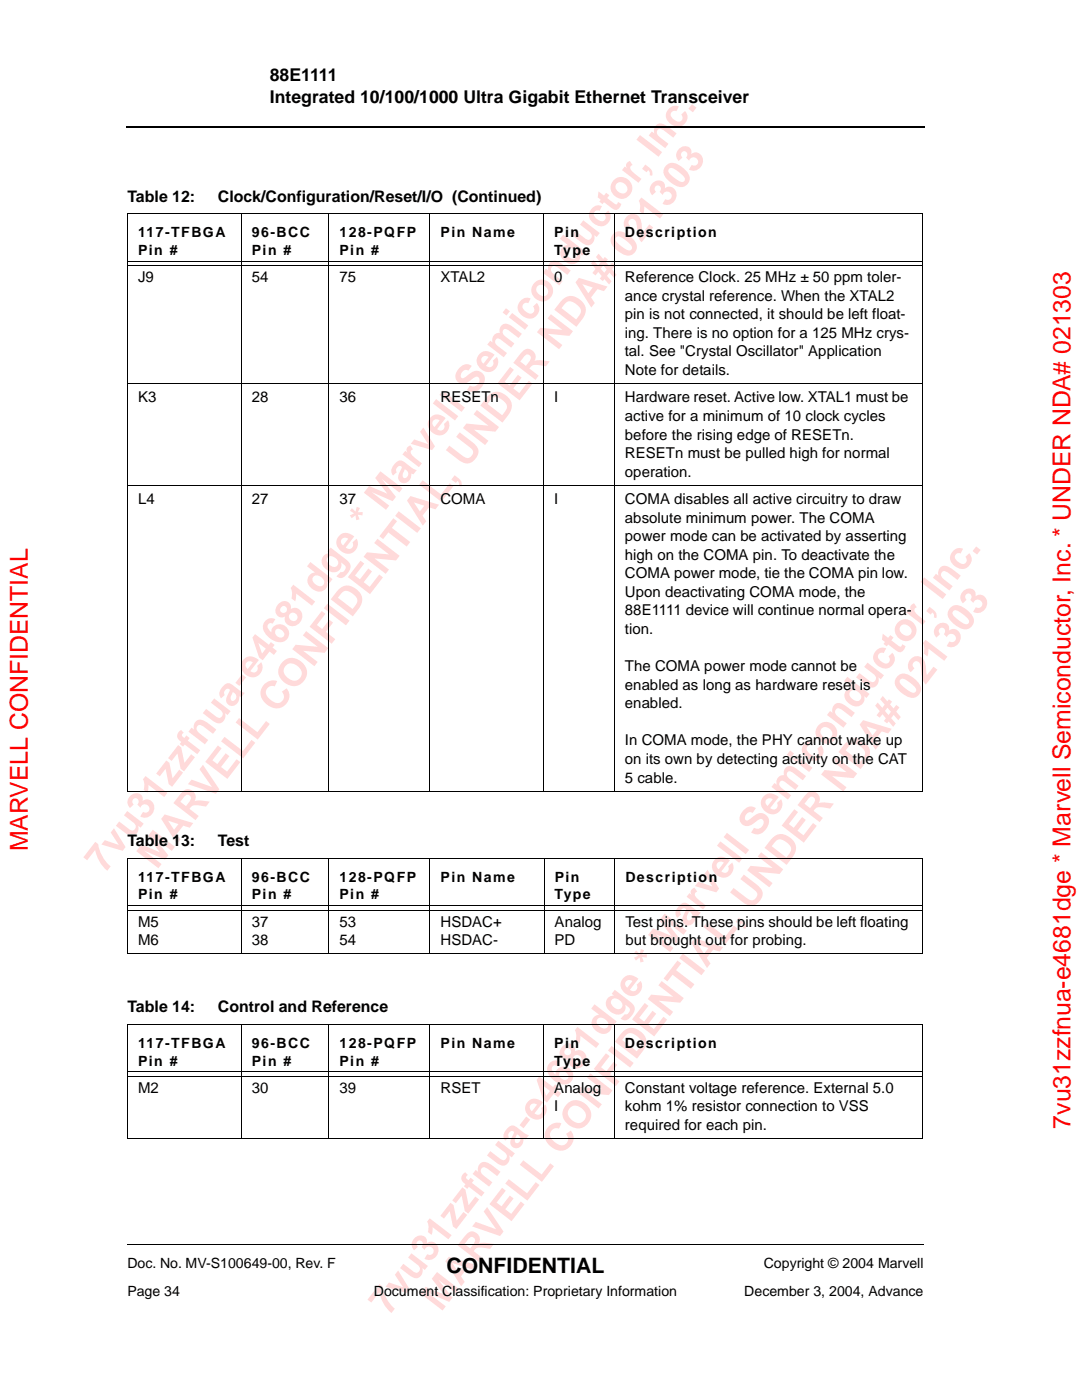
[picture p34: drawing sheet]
<svg xmlns="http://www.w3.org/2000/svg" width="216mm" height="279mm" viewBox="0 0 216 279" stroke-linecap="round" stroke-linejoin="round" font-family="sans-serif">
<defs><g id="words">
<g font-size="7.8" fill="#ffdada">
<text x="31.3" y="173.7" transform="rotate(-52 31.3 173.7)">MARVELL CONFIDENTIAL, UNDER NDA# 021303</text>
<text x="20.8" y="174.6" transform="rotate(-52 20.8 174.6)">7vu31zzfnua-e4681dge * Marvell Semiconductor, Inc.</text>
<text x="77.5" y="262.8" transform="rotate(-52 77.5 262.8)">7vu31zzfnua-e4681dge * Marvell Semiconductor, Inc.</text>
<text x="87.9" y="262" transform="rotate(-52 87.9 262)">MARVELL CONFIDENTIAL, UNDER NDA# 021303</text>
</g>
<g font-size="4.9" fill="#f00">
<text x="5.5" y="169.9" transform="rotate(-90 5.5 169.9)">MARVELL CONFIDENTIAL</text>
<text x="213.5" y="225.2" transform="rotate(-90 213.5 225.2)">7vu31zzfnua-e4681dge * Marvell Semiconductor, Inc. * UNDER NDA# 021303</text>
</g>
<text font-size="4.2" x="89" y="254">CONFIDENTIAL</text>
<g font-size="3.5">
<text x="53.8" y="16.3">88E1111</text>
<text x="53.8" y="20.5">Integrated 10/100/1000 Ultra Gigabit Ethernet Transceiver</text>
</g>
<g font-size="3.2">
<text x="25.4" y="40.2">Table 12:</text>
<text x="43.4" y="40.2">Clock/Configuration/Reset/I/O (Continued)</text>
<text x="25.4" y="168.8">Table 13:</text>
<text x="43.5" y="168.8">Test</text>
<text x="25.4" y="202">Table 14:</text>
<text x="43.5" y="202">Control and Reference</text>
</g>
<g font-size="3">
<text x="27.5" y="56.3">J9</text>
<text x="50.2" y="56.3">54</text>
<text x="67.7" y="56.3">75</text>
<text x="87.8" y="56.3">XTAL2</text>
<text x="110.5" y="56.3">0</text>
<text x="124.6" y="56.3">Reference Clock. 25 MHz ± 50 ppm toler-</text>
<text x="124.6" y="60">ance crystal reference. When the XTAL2</text>
<text x="124.6" y="63.7">pin is not connected, it should be left float-</text>
<text x="124.6" y="67.4">ing. There is no option for a 125 MHz crys-</text>
<text x="124.6" y="71.1">tal. See &quot;Crystal Oscillator&quot; Application</text>
<text x="124.6" y="74.8">Note for details.</text>
<text x="27.5" y="80.3">K3</text>
<text x="50.2" y="80.3">28</text>
<text x="67.7" y="80.3">36</text>
<text x="87.8" y="80.3">RESETn</text>
<text x="110.5" y="80.3">I</text>
<text x="124.6" y="80.3">Hardware reset. Active low. XTAL1 must be</text>
<text x="124.6" y="84">active for a minimum of 10 clock cycles</text>
<text x="124.6" y="87.7">before the rising edge of RESETn.</text>
<text x="124.6" y="91.4">RESETn must be pulled high for normal</text>
<text x="124.6" y="95.1">operation.</text>
<text x="27.5" y="100.6">L4</text>
<text x="50.2" y="100.6">27</text>
<text x="67.7" y="100.6">37</text>
<text x="87.8" y="100.6">COMA</text>
<text x="110.5" y="100.6">I</text>
<text x="124.6" y="100.6">COMA disables all active circuitry to draw</text>
<text x="124.6" y="104.3">absolute minimum power. The COMA</text>
<text x="124.6" y="108">power mode can be activated by asserting</text>
<text x="124.6" y="111.7">high on the COMA pin. To deactivate the</text>
<text x="124.6" y="115.4">COMA power mode, tie the COMA pin low.</text>
<text x="124.6" y="119.1">Upon deactivating COMA mode, the</text>
<text x="124.6" y="122.8">88E1111 device will continue normal opera-</text>
<text x="124.6" y="126.5">tion.</text>
<text x="124.6" y="133.9">The COMA power mode cannot be</text>
<text x="124.6" y="137.6">enabled as long as hardware reset is</text>
<text x="124.6" y="141.3">enabled.</text>
<text x="124.6" y="148.8">In COMA mode, the PHY cannot wake up</text>
<text x="124.6" y="152.5">on its own by detecting activity on the CAT</text>
<text x="124.6" y="156.2">5 cable.</text>
<text x="27.5" y="184.9">M5</text>
<text x="50.2" y="184.9">37</text>
<text x="67.7" y="184.9">53</text>
<text x="87.8" y="184.9">HSDAC+</text>
<text x="110.6" y="184.9">Analog</text>
<text x="124.7" y="184.9">Test pins. These pins should be left floating</text>
<text x="27.5" y="188.6">M6</text>
<text x="50.2" y="188.6">38</text>
<text x="67.7" y="188.6">54</text>
<text x="87.8" y="188.6">HSDAC-</text>
<text x="110.6" y="188.6">PD</text>
<text x="124.7" y="188.6">but brought out for probing.</text>
<text x="27.5" y="218.1">M2</text>
<text x="50.2" y="218.1">30</text>
<text x="67.7" y="218.1">39</text>
<text x="87.8" y="218.1">RSET</text>
<text x="110.5" y="221.8">I</text>
<text x="110.5" y="218.1">Analog</text>
<text x="124.6" y="218.1">Constant voltage reference. External 5.0</text>
<text x="124.6" y="221.8">kohm 1% resistor connection to VSS</text>
<text x="124.6" y="225.5">required for each pin.</text>
</g>
<g font-size="2.8">
<text x="27.5" y="47.4">117-TFBGA</text>
<text x="50.2" y="47.4">96-BCC</text>
<text x="67.7" y="47.4">128-PQFP</text>
<text x="87.8" y="47.4">Pin Name</text>
<text x="110.5" y="47.4">Pin</text>
<text x="124.6" y="47.4">Description</text>
<text x="27.5" y="50.9">Pin #</text>
<text x="50.2" y="50.9">Pin #</text>
<text x="67.7" y="50.9">Pin #</text>
<text x="110.5" y="50.9">Type</text>
<text x="27.5" y="176">117-TFBGA</text>
<text x="27.5" y="179.5">Pin #</text>
<text x="50.2" y="176">96-BCC</text>
<text x="50.2" y="179.5">Pin #</text>
<text x="67.7" y="176">128-PQFP</text>
<text x="67.7" y="179.5">Pin #</text>
<text x="87.8" y="176">Pin Name</text>
<text x="110.6" y="179.5">Type</text>
<text x="110.6" y="176">Pin</text>
<text x="124.7" y="176">Description</text>
<text x="27.5" y="209.1">117-TFBGA</text>
<text x="50.2" y="209.1">96-BCC</text>
<text x="67.7" y="209.1">128-PQFP</text>
<text x="87.8" y="209.1">Pin Name</text>
<text x="110.5" y="209.1">Pin</text>
<text x="124.6" y="209.1">Description</text>
<text x="27.5" y="212.7">Pin #</text>
<text x="50.2" y="212.7">Pin #</text>
<text x="67.7" y="212.7">Pin #</text>
<text x="110.5" y="212.7">Type</text>
<text x="25.4" y="253.1">Doc. No. MV-S100649-00, Rev. F</text>
<text x="152.3" y="253.1">Copyright © 2004 Marvell</text>
<text x="25.4" y="258.7">Page 34</text>
<text x="74.5" y="258.7">Document Classification: Proprietary Information</text>
<text x="148.4" y="258.7">December 3, 2004, Advance</text>
</g>
</g></defs>
<path d="M25.2 25.2h.2v.4h-.2z" fill="#000"/>
<path d="M25.4 25.4h159" fill="none" stroke="#000" stroke-width=".36"/>
<path d="M25.4 248.4h158.7" fill="none" stroke="#000" stroke-width=".2"/>
<path d="M23.2 6.8h28.5v17.9h-28.5z" fill="#fff"/>
<g fill="none" stroke="#000" stroke-width=".2">
<path d="M25.4 42.7h158.5M25.4 42.7v115.2h158.5M25.4 52.1h158.5M25.4 53h158.5M48.1 42.7v115.2M65.6 42.7v115.2M85.7 42.7v115.2M108.4 42.7v115.2M122.5 42.7v115.2M183.9 42.7v115.2M25.4 76.6h158.5M25.4 96.8h158.5"/>
<path d="M48.1 171.3v19.1M65.6 171.3v19.1M85.7 171.3v19.1M108.5 171.3v19.1M122.6 171.3v19.1M184 171.3v19M184 171.3h-158.6v19h158.6M25.4 180.7h158.6M25.4 181.6h158.6M25.4 204.4h158.5M25.4 204.5v22.7M25.4 213.9h158.5"/>
<path d="M25.4 214.8h158.5M48.1 204.4v22.8M65.6 204.4v22.8M85.7 204.4v22.8M108.4 204.4v22.8M122.5 204.4v22.8M183.9 204.5v22.7M25.4 227.2h158.5"/>
</g>
<use href="#words"/>
</svg>
